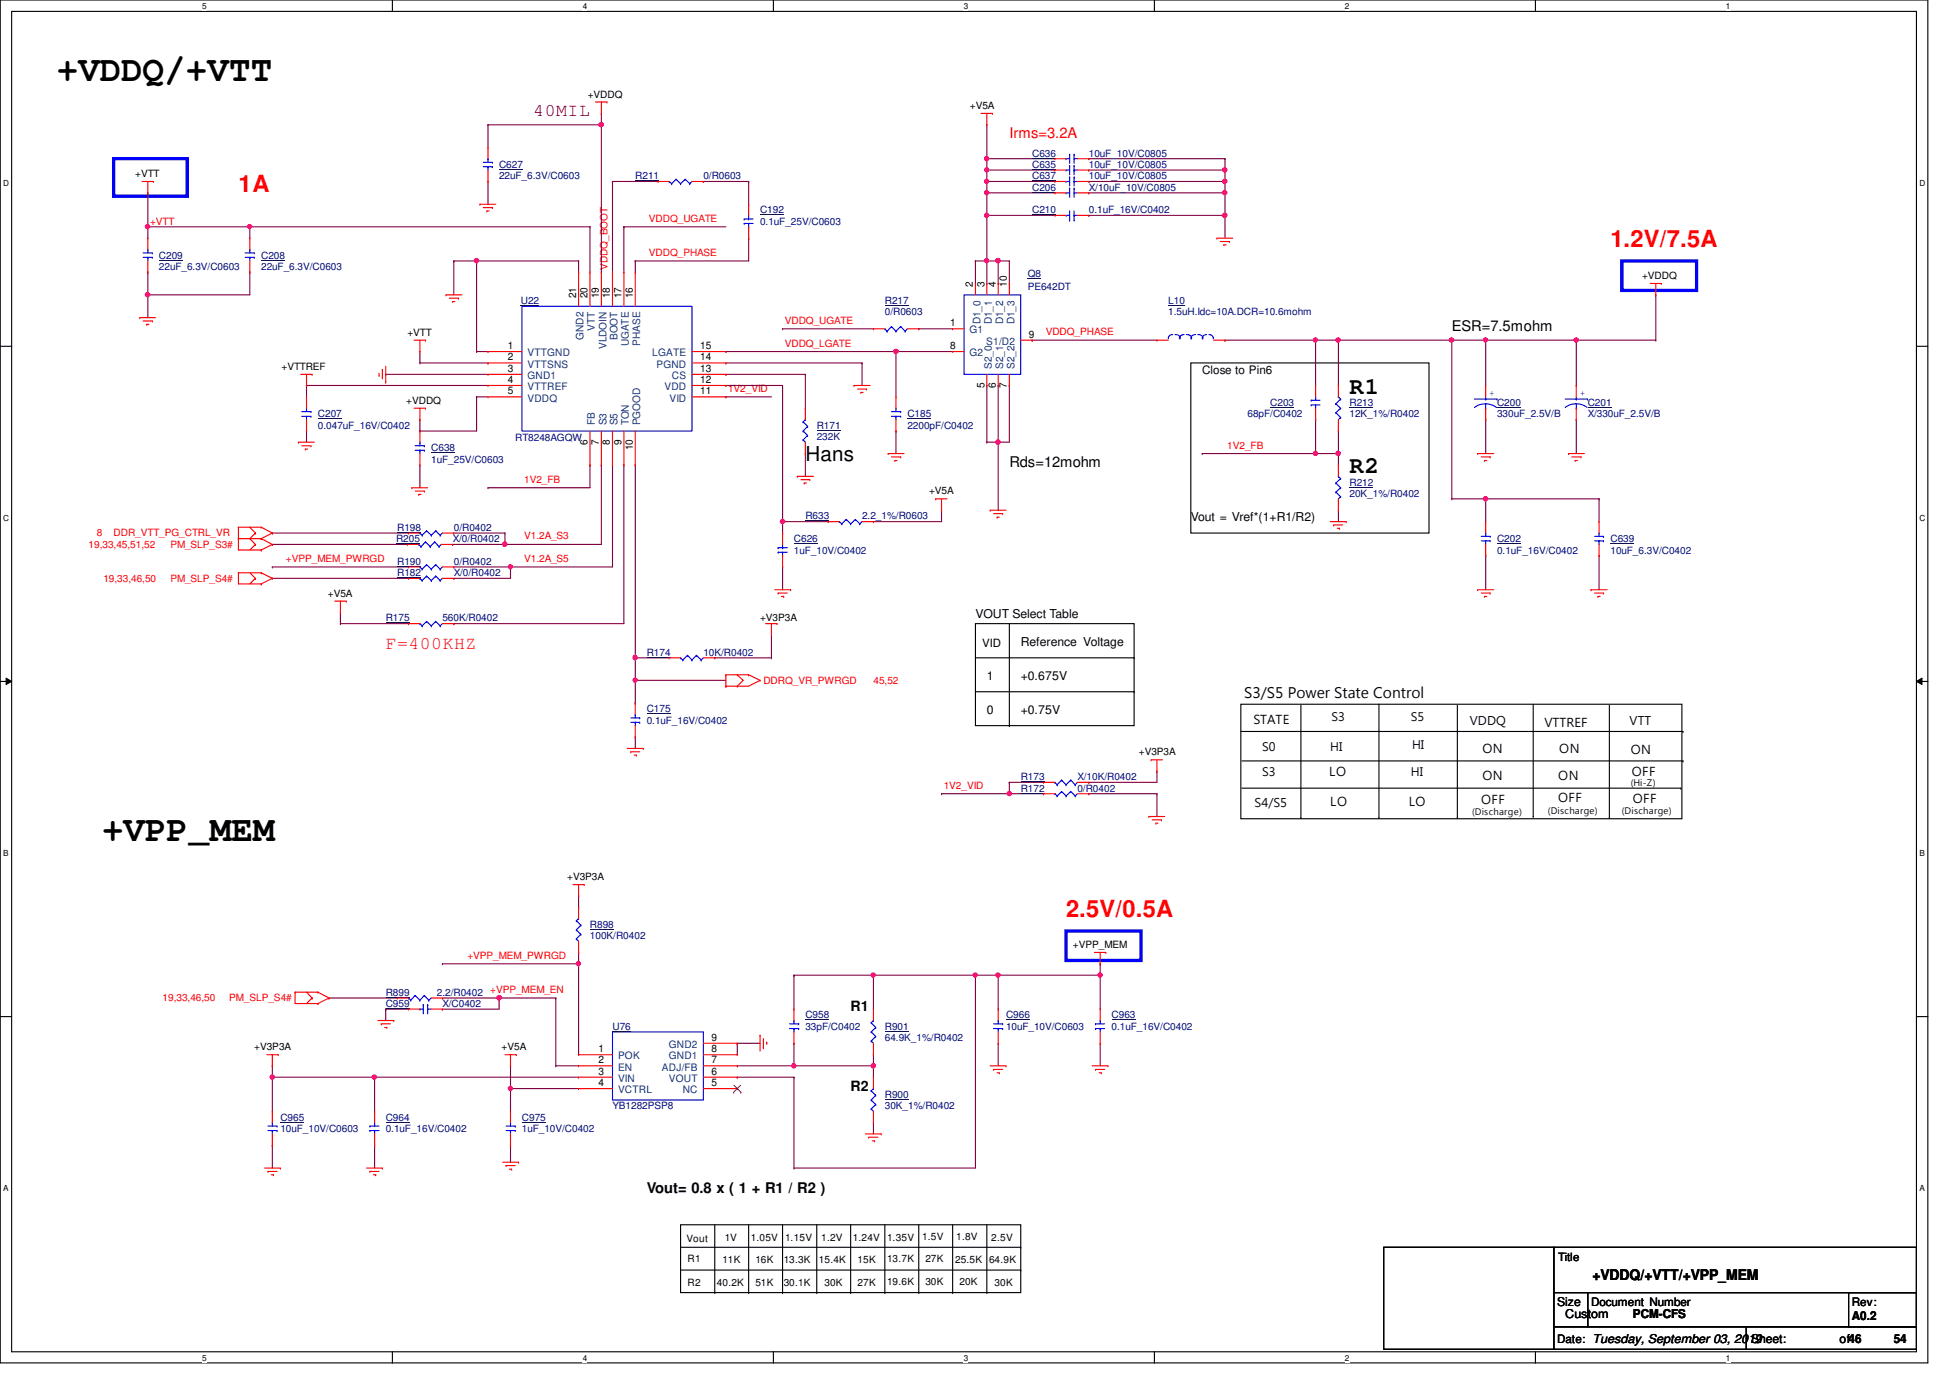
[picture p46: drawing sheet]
<svg xmlns="http://www.w3.org/2000/svg" width="297mm" height="210mm" viewBox="0 0 297 210" stroke-linecap="round" stroke-linejoin="round" font-family="sans-serif">
<defs><g id="words">
<g font-size="5.5">
<text x="8.7" y="12.4">+VDDQ/+VTT</text>
<text x="15.6" y="128.1">+VPP_MEM</text>
</g>
<g font-size="3.6" fill="#f00">
<text x="36.3" y="29.2">1A</text>
<text x="245.3" y="37.7">1.2V/7.5A</text>
<text x="162.4" y="139.7">2.5V/0.5A</text>
</g>
<g font-size="3.6">
<text x="205.6" y="60">R1</text>
<text x="205.6" y="72.1">R2</text>
</g>
<text font-size="3.1" x="122.7" y="70.1">Hans</text>
<text font-size="2.8" fill="#800000" x="81.2" y="17.7">40MIL</text>
<text font-size="2.8" fill="#f00" x="58.8" y="98.9">F=400KHZ</text>
<text font-size="2.2" fill="#f00" x="153.8" y="21">Irms=3.2A</text>
<g font-size="2.2">
<text x="221.1" y="50.4">ESR=7.5mohm</text>
<text x="153.8" y="71.1">Rds=12mohm</text>
<text x="189.5" y="106.3">S3/S5 Power State Control</text>
<text x="129.6" y="154.1">R1</text>
<text x="129.6" y="166.1">R2</text>
<text x="98.5" y="181.7">Vout= 0.8 x ( 1 + R1 / R2 )</text>
<text x="242.6" y="195">+VDDQ/+VTT/+VPP_MEM</text>
</g>
<g font-size="1.9">
<text x="181.4" y="79.4">Vout = Vref*(1+R1/R2)</text>
<text x="148.6" y="94.1">VOUT Select Table</text>
<text x="155.5" y="98.4">Reference Voltage</text>
<text x="150.3" y="103.6">1</text>
<text x="155.5" y="103.6">+0.675V</text>
<text x="150.3" y="108.8">0</text>
<text x="155.5" y="108.8">+0.75V</text>
<text x="190.9" y="110.3">STATE</text>
<text x="235.3" y="110.7">VTTREF</text>
<text x="202.5" y="118.3">LO</text>
<text x="225.8" y="114.6">ON</text>
<text x="225.8" y="118.8">ON</text>
<text x="237.4" y="118.8">ON</text>
<text x="237.5" y="114.6">ON</text>
<text x="248.4" y="114.9">ON</text>
<text x="248.6" y="118.3">OFF</text>
<text x="202.6" y="122.8">LO</text>
<text x="214.6" y="122.8">LO</text>
<text x="225.6" y="122.4">OFF</text>
<text x="237.4" y="122.1">OFF</text>
<text x="248.7" y="122.3">OFF</text>
<text x="237.2" y="199">Size</text>
<text x="238.4" y="200.8">Custom</text>
<text x="248.7" y="200.8">PCM-CFS</text>
<text x="282.1" y="201">A0.2</text>
<text x="266.7" y="204.6">Sheet:</text>
<text x="280.2" y="204.6">of46</text>
<text x="288.5" y="204.6">54</text>
</g>
<g font-size="1.8">
<text x="183.1" y="56.9">Close to Pin6</text>
<text x="202.8" y="109.9">S3</text>
<text x="214.9" y="109.9">S5</text>
<text x="223.9" y="110.5">VDDQ</text>
<text x="248.2" y="110.5">VTT</text>
<text x="192.3" y="114.4">S0</text>
<text x="192.3" y="118.2">S3</text>
<text x="202.6" y="114.4">HI</text>
<text x="214.9" y="118.2">HI</text>
<text x="215.1" y="114">HI</text>
<text x="191.1" y="122.9">S4/S5</text>
<text x="242.4" y="198.9">Document Number</text>
<text x="282.1" y="198.9">Rev:</text>
<text x="237.2" y="204.6">Date: Tuesday, September 03, 2019</text>
</g>
<g font-size="1.7">
<text x="149.6" y="98.5">VID</text>
<text x="237.4" y="192.1">Title</text>
</g>
<g font-size="1.6">
<text x="87.8" y="45.4" transform="rotate(-90 87.8 45.4)">21</text>
<text x="89.5" y="45.4" transform="rotate(-90 89.5 45.4)">20</text>
<text x="91.2" y="45.4" transform="rotate(-90 91.2 45.4)">19</text>
<text x="92.9" y="45.4" transform="rotate(-90 92.9 45.4)">18</text>
<text x="94.7" y="45.4" transform="rotate(-90 94.7 45.4)">17</text>
<text x="96.4" y="45.4" transform="rotate(-90 96.4 45.4)">16</text>
<text x="148.2" y="43.7" transform="rotate(-90 148.2 43.7)">2</text>
<text x="149.9" y="43.7" transform="rotate(-90 149.9 43.7)">3</text>
<text x="151.7" y="43.7" transform="rotate(-90 151.7 43.7)">4</text>
<text x="153.4" y="43.7" transform="rotate(-90 153.4 43.7)">10</text>
<text x="77.4" y="53.2">1</text>
<text x="106.6" y="53.2">15</text>
<text x="144.7" y="49.7">1</text>
<text x="144.7" y="53.2">8</text>
<text x="156.7" y="51.4">9</text>
<text x="77.4" y="54.9">2</text>
<text x="77.4" y="56.6">3</text>
<text x="77.4" y="58.3">4</text>
<text x="106.6" y="58.3">12</text>
<text x="106.6" y="56.6">13</text>
<text x="106.6" y="54.9">14</text>
<text x="149.9" y="59.1" transform="rotate(-90 149.9 59.1)">5</text>
<text x="151.7" y="59.1" transform="rotate(-90 151.7 59.1)">6</text>
<text x="153.4" y="59.1" transform="rotate(-90 153.4 59.1)">7</text>
<text x="77.4" y="60.1">5</text>
<text x="106.6" y="60.1">11</text>
<text x="89.5" y="67.7" transform="rotate(-90 89.5 67.7)">6</text>
<text x="91.2" y="67.7" transform="rotate(-90 91.2 67.7)">7</text>
<text x="92.9" y="67.7" transform="rotate(-90 92.9 67.7)">8</text>
<text x="94.7" y="67.7" transform="rotate(-90 94.7 67.7)">9</text>
<text x="96.4" y="68.6" transform="rotate(-90 96.4 68.6)">10</text>
<text x="91.2" y="160.3">1</text>
<text x="91.2" y="162">2</text>
<text x="108.4" y="158.5">9</text>
<text x="108.4" y="160.3">8</text>
<text x="108.4" y="162">7</text>
<text x="91.2" y="163.7">3</text>
<text x="91.2" y="165.4">4</text>
<text x="108.4" y="163.7">6</text>
<text x="108.4" y="165.4">5</text>
</g>
<g font-size="1.6" fill="#004080">
<text x="88.9" y="51.7" transform="rotate(-90 88.9 51.7)">GND2</text>
<text x="90.6" y="50.4" transform="rotate(-90 90.6 50.4)">VTT</text>
<text x="92.4" y="53.2" transform="rotate(-90 92.4 53.2)">VLDOIN</text>
<text x="94.1" y="51.8" transform="rotate(-90 94.1 51.8)">BOOT</text>
<text x="95.8" y="52.7" transform="rotate(-90 95.8 52.7)">UGATE</text>
<text x="97.5" y="52.7" transform="rotate(-90 97.5 52.7)">PHASE</text>
<text x="147.7" y="50.8">G1</text>
<text x="149.3" y="49.4" transform="rotate(-90 149.3 49.4)">D1_0</text>
<text x="150.2" y="52.5">S1/D2</text>
<text x="151.1" y="49.4" transform="rotate(-90 151.1 49.4)">D1_1</text>
<text x="152.8" y="49.4" transform="rotate(-90 152.8 49.4)">D1_2</text>
<text x="154.5" y="49.4" transform="rotate(-90 154.5 49.4)">D1_3</text>
<text x="80.3" y="54.3">VTTGND</text>
<text x="80.3" y="56">VTTSNS</text>
<text x="80.3" y="57.7">GND1</text>
<text x="80.3" y="59.4">VTTREF</text>
<text x="99.4" y="54.3">LGATE</text>
<text x="100" y="56">PGND</text>
<text x="101.2" y="59.4">VDD</text>
<text x="102.4" y="57.7">CS</text>
<text x="147.7" y="54.3">G2</text>
<text x="151.1" y="56.2" transform="rotate(-90 151.1 56.2)">S2_0</text>
<text x="152.8" y="56.2" transform="rotate(-90 152.8 56.2)">S2_1</text>
<text x="154.5" y="56.2" transform="rotate(-90 154.5 56.2)">S2_2</text>
<text x="80.3" y="61.2">VDDQ</text>
<text x="90.6" y="64.8" transform="rotate(-90 90.6 64.8)">FB</text>
<text x="92.4" y="64.8" transform="rotate(-90 92.4 64.8)">S3</text>
<text x="94.1" y="64.8" transform="rotate(-90 94.1 64.8)">S5</text>
<text x="95.8" y="64.8" transform="rotate(-90 95.8 64.8)">TON</text>
<text x="97.5" y="64.8" transform="rotate(-90 97.5 64.8)">PGOOD</text>
<text x="102" y="61.2">VID</text>
<text x="94.1" y="161.4">POK</text>
<text x="101.9" y="159.6">GND2</text>
<text x="101.9" y="161.4">GND1</text>
<text x="94.1" y="163.1">EN</text>
<text x="94.1" y="164.8">VIN</text>
<text x="94.1" y="166.5">VCTRL</text>
<text x="100.8" y="163.1">ADJ/FB</text>
<text x="101.9" y="164.8">VOUT</text>
<text x="104" y="166.5">NC</text>
</g>
<g font-size="1.5">
<text x="89.5" y="14.9">+VDDQ</text>
<text x="147.7" y="16.6">+V5A</text>
<text x="20.6" y="27">+VTT</text>
<text x="250.1" y="42.5">+VDDQ</text>
<text x="62.1" y="51.1">+VTT</text>
<text x="42.9" y="56.3">+VTTREF</text>
<text x="61.9" y="61.5">+VDDQ</text>
<text x="141.5" y="75.3">+V5A</text>
<text x="50" y="90.9">+V5A</text>
<text x="115.8" y="94.7">+V3P3A</text>
<text x="173.5" y="115.1">+V3P3A</text>
<text x="86.4" y="134.1">+V3P3A</text>
<text x="163.4" y="144.4">+VPP_MEM</text>
<text x="38.7" y="160">+V3P3A</text>
<text x="76.4" y="160">+V5A</text>
<text x="104.6" y="189.1">Vout</text>
<text x="110.4" y="189">1V</text>
<text x="114.4" y="189">1.05V</text>
<text x="119.6" y="189">1.15V</text>
<text x="125.1" y="189">1.2V</text>
<text x="129.9" y="189">1.24V</text>
<text x="135.1" y="189">1.35V</text>
<text x="140.5" y="188.8">1.5V</text>
<text x="145.7" y="188.8">1.8V</text>
<text x="151" y="189">2.5V</text>
<text x="104.7" y="192.3">R1</text>
<text x="104.7" y="195.9">R2</text>
<text x="109.2" y="195.9">40.2K</text>
<text x="110.1" y="192.4">11K</text>
<text x="115.1" y="192.4">16K</text>
<text x="115.1" y="195.9">51K</text>
<text x="119.4" y="192.4">13.3K</text>
<text x="119.4" y="195.9">30.1K</text>
<text x="124.8" y="192.4">15.4K</text>
<text x="125.6" y="195.9">30K</text>
<text x="130.6" y="192.4">15K</text>
<text x="130.6" y="195.9">27K</text>
<text x="135.1" y="192.3">13.7K</text>
<text x="135.1" y="195.7">19.6K</text>
<text x="141" y="192.3">27K</text>
<text x="141" y="195.7">30K</text>
<text x="145.5" y="192.4">25.5K</text>
<text x="146.2" y="195.7">20K</text>
<text x="150.7" y="192.4">64.9K</text>
<text x="151.5" y="195.9">30K</text>
</g>
<g font-size="1.5" fill="#000080">
<text x="157.2" y="23.9">C636</text>
<text x="165.9" y="23.9">10uF_10V/C0805</text>
<text x="76" y="25.6">C627</text>
<text x="76" y="27.3">22uF_6.3V/C0603</text>
<text x="96.8" y="27.3">R211</text>
<text x="107.1" y="27.3">0/R0603</text>
<text x="157.2" y="25.6">C635</text>
<text x="157.2" y="29">C206</text>
<text x="157.2" y="27.3">C637</text>
<text x="165.9" y="25.6">10uF_10V/C0805</text>
<text x="165.9" y="29">X/10uF_10V/C0805</text>
<text x="165.9" y="27.3">10uF_10V/C0805</text>
<text x="115.8" y="32.5">C192</text>
<text x="115.8" y="34.2">0.1uF_25V/C0603</text>
<text x="157.2" y="32.5">C210</text>
<text x="165.9" y="32.5">0.1uF_16V/C0402</text>
<text x="24.2" y="39.4">C209</text>
<text x="24.2" y="41.1">22uF_6.3V/C0603</text>
<text x="39.8" y="39.4">C208</text>
<text x="39.8" y="41.1">22uF_6.3V/C0603</text>
<text x="79.3" y="46.3">U22</text>
<text x="134.8" y="46.3">R217</text>
<text x="156.5" y="42.2">Q8</text>
<text x="156.5" y="44.2">PE642DT</text>
<text x="178" y="46.3">L10</text>
<text x="134.8" y="48">0/R0603</text>
<text x="178" y="48">1.5uH.Idc=10A.DCR=10.6mohm</text>
<text x="48.4" y="63.6">C207</text>
<text x="48.4" y="65.3">0.047uF_16V/C0402</text>
<text x="124.4" y="65.3">R171</text>
<text x="138.2" y="63.6">C185</text>
<text x="138.2" y="65.3">2200pF/C0402</text>
<text x="190" y="63.6">68pF/C0402</text>
<text x="193.5" y="61.8">C203</text>
<text x="205.6" y="61.8">R213</text>
<text x="205.6" y="63.6">12K_1%/R0402</text>
<text x="228" y="61.8">C200</text>
<text x="228" y="63.6">330uF_2.5V/B</text>
<text x="241.8" y="61.8">C201</text>
<text x="241.8" y="63.6">X/330uF_2.5V/B</text>
<text x="65.7" y="68.7">C638</text>
<text x="65.7" y="70.5">1uF_25V/C0603</text>
<text x="78.5" y="67.2">RT8248AGQW</text>
<text x="124.4" y="67.1">232K</text>
<text x="205.6" y="74">R212</text>
<text x="205.6" y="75.7">20K_1%/R0402</text>
<text x="60.3" y="82.6">R205</text>
<text x="60.5" y="80.9">R198</text>
<text x="69" y="82.6">X/0/R0402</text>
<text x="69.1" y="80.9">0/R0402</text>
<text x="120.9" y="82.6">C626</text>
<text x="122.7" y="79.1">R633</text>
<text x="131.3" y="79.1">2.2_1%/R0603</text>
<text x="228" y="82.6">C202</text>
<text x="245.3" y="82.6">C639</text>
<text x="60.5" y="87.8">R182</text>
<text x="60.5" y="86">R190</text>
<text x="69.1" y="87.8">X/0/R0402</text>
<text x="69.1" y="86">0/R0402</text>
<text x="120.9" y="84.3">1uF_10V/C0402</text>
<text x="228" y="84.3">0.1uF_16V/C0402</text>
<text x="245.3" y="84.3">10uF_6.3V/C0402</text>
<text x="58.8" y="94.7">R175</text>
<text x="67.4" y="94.7">560K/R0402</text>
<text x="98.5" y="99.9">R174</text>
<text x="107.1" y="99.9">10K/R0402</text>
<text x="98.5" y="108.5">C175</text>
<text x="98.5" y="110.2">0.1uF_16V/C0402</text>
<text x="155.5" y="118.9">R173</text>
<text x="164.1" y="118.9">X/10K/R0402</text>
<text x="155.5" y="120.6">R172</text>
<text x="164.1" y="120.6">0/R0402</text>
<text x="89.9" y="141.3">R898</text>
<text x="89.9" y="143">100K/R0402</text>
<text x="58.8" y="153.4">C959</text>
<text x="58.8" y="151.7">R899</text>
<text x="66.5" y="151.7">2.2/R0402</text>
<text x="67.4" y="153.4">X/C0402</text>
<text x="122.7" y="155.1">C958</text>
<text x="153.2" y="155.1">C966</text>
<text x="169.3" y="155.1">C963</text>
<text x="93.3" y="156.8">U76</text>
<text x="122.7" y="156.8">33pF/C0402</text>
<text x="134.8" y="156.8">R901</text>
<text x="134.8" y="158.6">64.9K_1%/R0402</text>
<text x="153.2" y="156.8">10uF_10V/C0603</text>
<text x="169.3" y="156.8">0.1uF_16V/C0402</text>
<text x="134.8" y="167.2">R900</text>
<text x="42.7" y="170.7">C965</text>
<text x="42.7" y="172.4">10uF_10V/C0603</text>
<text x="58.8" y="170.7">C964</text>
<text x="58.8" y="172.4">0.1uF_16V/C0402</text>
<text x="79.5" y="170.7">C975</text>
<text x="79.5" y="172.4">1uF_10V/C0402</text>
<text x="93.3" y="169">YB1282PSP8</text>
<text x="134.8" y="169">30K_1%/R0402</text>
</g>
<g font-size="1.5" fill="#f00">
<text x="22.9" y="34.2">+VTT</text>
<text x="98.8" y="33.8">VDDQ_UGATE</text>
<text x="92.5" y="41.1" transform="rotate(-90 92.5 41.1)">VDDQ_BOOT</text>
<text x="98.8" y="39">VDDQ_PHASE</text>
<text x="119.5" y="49.3">VDDQ_UGATE</text>
<text x="119.5" y="52.8">VDDQ_LGATE</text>
<text x="159.3" y="51.1">VDDQ_PHASE</text>
<text x="110.9" y="59.7">1V2_VID</text>
<text x="186.9" y="68.3">1V2_FB</text>
<text x="79.8" y="73.5">1V2_FB</text>
<text x="13.5" y="83.4">19,33,45,51,52</text>
<text x="14.7" y="81.7">8</text>
<text x="17.3" y="81.7">DDR_VTT_PG_CTRL_VR</text>
<text x="25.9" y="83.4">PM_SLP_S3#</text>
<text x="79.8" y="82.2">V1.2A_S3</text>
<text x="15.7" y="88.6">19,33,46,50</text>
<text x="25.9" y="88.6">PM_SLP_S4#</text>
<text x="43.6" y="85.6">+VPP_MEM_PWRGD</text>
<text x="79.8" y="85.6">V1.2A_S5</text>
<text x="116.3" y="104.2">DDRQ_VR_PWRGD</text>
<text x="133.1" y="104.2">45,52</text>
<text x="143.8" y="120.1">1V2_VID</text>
<text x="71.2" y="146">+VPP_MEM_PWRGD</text>
<text x="24.8" y="152.5">19,33,46,50</text>
<text x="34.9" y="152.5">PM_SLP_S4#</text>
<text x="74.7" y="151.3">+VPP_MEM_EN</text>
</g>
<g font-size="1.4" fill="#00f">
<text x="226.8" y="60.3">+</text>
<text x="240.7" y="60.3">+</text>
</g>
<g font-size="1.4">
<text x="248.4" y="119.7">(Hi-Z)</text>
<text x="224.2" y="124.2">(Discharge)</text>
<text x="235.8" y="124">(Discharge)</text>
<text x="247.1" y="124">(Discharge)</text>
</g>
<g font-size="1.3">
<text x="30.8" y="1.4">5</text>
<text x="88.8" y="1.4">4</text>
<text x="146.8" y="1.4">3</text>
<text x="204.8" y="1.4">2</text>
<text x="262.9" y="1.4">1</text>
<text x=".5" y="28.4">D</text>
<text x="292.4" y="28.4">D</text>
<text x=".5" y="79.4">C</text>
<text x="292.4" y="79.4">C</text>
<text x=".5" y="130.4">B</text>
<text x="292.4" y="130.4">B</text>
<text x=".5" y="181.5">A</text>
<text x="292.4" y="181.5">A</text>
<text x="30.8" y="207.3">5</text>
<text x="88.8" y="207.3">4</text>
<text x="146.8" y="207.3">3</text>
<text x="204.8" y="207.3">2</text>
<text x="262.9" y="207.3">1</text>
</g>
</g></defs>
<path d="M0 0h293.7v207.6h-293.7zM1.8 1.7h290.1v204.2h-290.1z" fill="none" stroke="#000" stroke-width=".17"/>
<g fill="#fff">
<path d="M30.8 .2h.7v1.4h-.7z"/>
<path d="M30.8 206.1h.7v1.4h-.7z"/>
</g>
<path d="M59.8 0v1.7M59.8 205.9v1.7" fill="none" stroke="#000" stroke-width=".17"/>
<g fill="#fff">
<path d="M88.8 .2h.6v1.4h-.6z"/>
<path d="M88.8 206.1h.6v1.4h-.6z"/>
</g>
<path d="M117.8 0v1.7M117.8 205.9v1.7" fill="none" stroke="#000" stroke-width=".17"/>
<g fill="#fff">
<path d="M146.8 .2h.7v1.4h-.7z"/>
<path d="M146.8 206.1h.7v1.4h-.7z"/>
</g>
<path d="M175.8 0v1.7M175.8 205.9v1.7" fill="none" stroke="#000" stroke-width=".17"/>
<g fill="#fff">
<path d="M204.8 .2h.7v1.4h-.7z"/>
<path d="M204.8 206.1h.7v1.4h-.7z"/>
</g>
<path d="M233.9 0v1.7M233.9 205.9v1.7" fill="none" stroke="#000" stroke-width=".17"/>
<g fill="#fff">
<path d="M262.9 .2h.7v1.4h-.7z"/>
<path d="M262.9 206.1h.7v1.4h-.7z"/>
<path d="M.5 27.2h.9v1.4h-.9z"/>
<path d="M292.4 27.2h.9v1.4h-.9z"/>
<path d="M.5 78.2h.9v1.4h-.9z"/>
<path d="M292.4 78.2h.9v1.4h-.9z"/>
</g>
<path d="M0 52.7h1.8M291.9 52.7h1.8" fill="none" stroke="#000" stroke-width=".17"/>
<g fill="#fff">
<path d="M.5 129.3h.8v1.4h-.8z"/>
<path d="M292.4 129.3h.8v1.4h-.8z"/>
</g>
<path d="M0 103.8h1.8M291.9 103.8h1.8" fill="none" stroke="#000" stroke-width=".17"/>
<path d="M.9 103.3l.9 .5-.9 .5zM291.9 103.8l.9-.5v1z" fill="#000"/>
<path d="M.9 103.3l.9 .5-.9 .5zM291.9 103.8l.9-.5v1z" fill="none" stroke="#000" stroke-width=".15"/>
<g fill="#fff">
<path d="M.5 180.3h.8v1.4h-.8z"/>
<path d="M292.4 180.3h.8v1.4h-.8z"/>
</g>
<g fill="none" stroke="#000" stroke-width=".17">
<path d="M181.4 55.3h36.3v25.9h-36.3zM148.6 95h24.2v15.5h-24.2zM153.8 95v15.5M148.6 100.2h24.2M148.6 105.4h24.2M153.8 110.5h.1M172.8 100.2h.1M172.8 105.4h.1M189 107.3h67.2v17.4h-67.2zM189 111.4h67.4M189.2 115.9h67.2M198.2 107.4v17.1"/>
<path d="M210.1 107.3v17.2M222 107.4v17.1M233.5 107.3v17.1M245.1 107.4v17.1M256.4 111.4h.1M256.4 115.9h.1M189.2 120.1h66.8M198.2 124.5h.1M210.1 124.5h.1M222 124.5h.1M233.5 124.4h.1M245.1 124.5h.1"/>
<path d="M256 120.1h.1M0 154.9h1.8M291.9 154.9h1.8M103.7 186.6h51.8v10.3h-51.8zM103.7 190h51.8M103.7 193.5h51.8M108.9 196.9h.1M108.9 186.6v10.3M114 196.9h.1M114 186.6v10.3M119.2 196.9h.1M119.2 186.6v10.3"/>
<path d="M124.4 196.9h.1M124.4 186.6v10.3M129.6 196.9h.1M129.6 186.6v10.3M134.8 196.9h.1M134.8 186.6v10.3M140 196.9h.1M140 186.6v10.3M145.1 196.9h.1M145.1 186.6v10.3M150.3 196.9h.1M150.3 186.6v10.3"/>
<path d="M155.5 190h.1M155.5 193.5h.1"/>
</g>
<path d="M17.3 24.2h11.2v5.7h-11.2zM247.1 39.8h11.3v4.4h-11.3zM162.4 141.8h11.4v4.5h-11.4z" fill="none" stroke="#00f" stroke-width=".51"/>
<path d="M112.3 158.9h.1M112.3 158.9v1.8M112.3 158.9h3.5M120.9 148.5h.1M120.9 148.5h27.7M133.1 148.5h.1M77.8 165.8h.1M77.8 165.8h10.3M112.3 162.3h.1M112.3 162.3h8.6M133.1 162.3h.1M133.1 162.3v1.8" fill="none" stroke="#800040" stroke-width=".17"/>
<circle cx="148.6" cy="148.5" r=".32" fill="#f0f"/>
<circle cx="148.6" cy="148.5" r=".32" fill="none" stroke="#f0f" stroke-width=".17"/>
<circle cx="133" cy="148.5" r=".32" fill="#f0f"/>
<circle cx="133" cy="148.5" r=".32" fill="none" stroke="#f0f" stroke-width=".17"/>
<path d="M152.1 148.5h.1M152.1 148.5v5.2M152.1 148.5h15.5" fill="none" stroke="#800040" stroke-width=".17"/>
<circle cx="167.6" cy="148.5" r=".32" fill="#f0f"/>
<circle cx="167.6" cy="148.5" r=".32" fill="none" stroke="#f0f" stroke-width=".17"/>
<circle cx="152" cy="148.5" r=".33" fill="#f0f"/>
<circle cx="152" cy="148.5" r=".33" fill="none" stroke="#f0f" stroke-width=".17"/>
<g fill="none" stroke="#800040" stroke-width=".17">
<path d="M50.1 152h.1M50.1 152h10.4M58.8 153.7h.1M58.8 153.7h3.4M58.8 153.7v1.7M88.1 146.8h.1M88.1 146.8v13.9M148.6 148.5h.1M148.6 148.5v29.4h-27.7M148.6 148.5h3.5M167.6 148.5h.1M167.6 158.9h.1"/>
<path d="M167.6 148.5v5.2M167.6 158.9v3.4M112.3 164.1h.1M112.3 164.1h8.6M120.9 177.9h.1M120.9 164.1h.1M120.9 164.1v13.8"/>
</g>
<circle cx="88.1" cy="146.8" r=".32" fill="#f0f"/>
<circle cx="88.1" cy="146.8" r=".32" fill="none" stroke="#f0f" stroke-width=".17"/>
<path d="M84.7 152h.1M84.7 152v10.3M167.6 146.8h.1M167.6 146.8v1.7M41.5 162.3h.1M41.5 162.3v1.8M77.8 162.3h.1M77.8 162.3v3.5M84.7 162.3h.1M84.7 162.3h3.4" fill="none" stroke="#800040" stroke-width=".17"/>
<circle cx="77.7" cy="165.8" r=".32" fill="#f0f"/>
<circle cx="77.7" cy="165.8" r=".32" fill="none" stroke="#f0f" stroke-width=".17"/>
<g fill="none" stroke="#800040" stroke-width=".17">
<path d="M88.1 136.4h.1M88.1 136.4v1.8M120.9 148.5h.1M120.9 158.9h.1M120.9 148.5v5.2M120.9 158.9v3.4M133.1 148.5h.1M133.1 148.5v5.2M152.1 158.9h.1M152.1 158.9v3.4M41.5 174.5h.1M41.5 174.5v3.4"/>
<path d="M77.8 174.5h.1M77.8 174.5v2.5M120.9 162.3h.1M133.1 171h.1M133.1 160.7h.1M133.1 160.7v1.6h-12.2M133.1 171v1.7"/>
</g>
<circle cx="133" cy="162.3" r=".33" fill="#f0f"/>
<circle cx="133" cy="162.3" r=".33" fill="none" stroke="#f0f" stroke-width=".17"/>
<circle cx="120.9" cy="162.3" r=".33" fill="#f0f"/>
<circle cx="120.9" cy="162.3" r=".33" fill="none" stroke="#f0f" stroke-width=".17"/>
<path d="M57.1 164.1h.1M57.1 164.1h31M77.8 165.8h.1M77.8 165.8v3.5" fill="none" stroke="#800040" stroke-width=".17"/>
<circle cx="57" cy="164.1" r=".33" fill="#f0f"/>
<circle cx="57" cy="164.1" r=".33" fill="none" stroke="#f0f" stroke-width=".17"/>
<path d="M67.4 153.7h.1M67.4 146.8h.1M67.4 152h.1M67.4 152h17.3M76 152h.1M76 152v1.7h-8.6M88.1 145.1h.1M88.1 145.1v1.7h-20.7M57.1 174.5h.1M57.1 174.5v3.4" fill="none" stroke="#800040" stroke-width=".17"/>
<circle cx="76" cy="152" r=".34" fill="#f0f"/>
<circle cx="76" cy="152" r=".34" fill="none" stroke="#f0f" stroke-width=".17"/>
<path d="M41.5 164.1h.1M41.5 164.1h15.6" fill="none" stroke="#800040" stroke-width=".17"/>
<circle cx="41.5" cy="164.1" r=".33" fill="#f0f"/>
<circle cx="41.5" cy="164.1" r=".33" fill="none" stroke="#f0f" stroke-width=".17"/>
<g fill="none" stroke="#800040" stroke-width=".17">
<path d="M150.3 19h.1M150.3 19v6.9M69.1 39.8h.1M69.1 39.8h3.5M150.3 24.2h.1M150.3 24.2h10.4M58.8 57h.1M58.8 57h15.5M136.5 53.6h.1M136.5 53.6h8.6M140 50.1h.1M140 50.1h5.1"/>
<path d="M51.9 95h10.3M62.2 95h.1M117.5 96.7v3.5M108.9 100.2h.1M108.9 100.2h8.6M117.5 100.2h.1M41.5 164.1h.1M41.5 164.1v5.2M57.1 164.1h.1M57.1 164.1v5.2"/>
</g>
<circle cx="150.3" cy="24.2" r=".33" fill="#f0f"/>
<circle cx="150.3" cy="24.2" r=".33" fill="none" stroke="#f0f" stroke-width=".17"/>
<path d="M74.3 19h.1M74.3 19h17.3M186.6 51.8h.1M186.6 51.8h13.8M203.9 51.8h.1M203.9 51.8h17.2M252.2 44.9h.1M252.2 44.9v6.9M133.1 79.5h.1M133.1 79.5h10.3" fill="none" stroke="#800040" stroke-width=".17"/>
<circle cx="91.6" cy="19" r=".33" fill="#f0f"/>
<circle cx="91.6" cy="19" r=".33" fill="none" stroke="#f0f" stroke-width=".17"/>
<path d="M38.1 34.5h.1M38.1 34.5h51.8" fill="none" stroke="#800040" stroke-width=".17"/>
<circle cx="38" cy="34.5" r=".32" fill="#f0f"/>
<circle cx="38" cy="34.5" r=".32" fill="none" stroke="#f0f" stroke-width=".17"/>
<path d="M22.5 34.5h.1M22.5 34.5h15.6M38.1 34.5h.1M38.1 34.5v1.8M89.9 34.5h.1M89.9 34.5v6.9" fill="none" stroke="#800040" stroke-width=".17"/>
<circle cx="22.5" cy="34.5" r=".33" fill="#f0f"/>
<circle cx="22.5" cy="34.5" r=".33" fill="none" stroke="#f0f" stroke-width=".17"/>
<path d="M22.5 34.5h.1M22.5 34.5v1.8M119.2 50.1h.1M119.2 50.1h13.9M131.3 55.3h.1M131.3 55.3v3.4M96.8 70.8h.1M96.8 70.8v29.4M122.7 69.1h.1M122.7 69.1v3.5M152.1 67.4h.1M152.1 67.4v10.3" fill="none" stroke="#800040" stroke-width=".17"/>
<circle cx="96.7" cy="100.2" r=".33" fill="#f0f"/>
<circle cx="96.7" cy="100.2" r=".33" fill="none" stroke="#f0f" stroke-width=".17"/>
<g fill="none" stroke="#800040" stroke-width=".17">
<path d="M72.6 39.8h.1M72.6 39.8h15.5M88.1 39.8h.1M88.1 39.8v1.6M110.6 55.3h.1M110.6 55.3h20.7M150.3 58.7h.1M150.3 58.7v8.7M153.8 58.7h.1M153.8 58.7v8.7h-3.5M150.3 67.4h.1M152.1 67.4h.1"/>
<path d="M96.8 100.2h.1M96.8 100.2h5.1"/>
</g>
<circle cx="72.6" cy="39.7" r=".33" fill="#f0f"/>
<circle cx="72.6" cy="39.7" r=".33" fill="none" stroke="#f0f" stroke-width=".17"/>
<path d="M69.1 39.8h.1M69.1 39.8v5.1M22.5 44.9h.1M22.5 41.4h.1M22.5 41.4v3.5M38.1 41.4h.1M38.1 41.4v3.5h-15.6" fill="none" stroke="#800040" stroke-width=".17"/>
<circle cx="22.5" cy="44.9" r=".33" fill="#f0f"/>
<circle cx="22.5" cy="44.9" r=".33" fill="none" stroke="#f0f" stroke-width=".17"/>
<path d="M152.1 58.7h.1M152.1 58.7v8.7M226.3 84.6h.1M226.3 84.6v5.2" fill="none" stroke="#800040" stroke-width=".17"/>
<circle cx="152" cy="67.3" r=".34" fill="#f0f"/>
<circle cx="152" cy="67.3" r=".34" fill="none" stroke="#f0f" stroke-width=".17"/>
<g fill="none" stroke="#800040" stroke-width=".17">
<path d="M72.6 39.8h.1M72.6 39.8v13.8M93.3 27.6h.1M93.3 27.6h6.9M93.3 27.6v13.8M107.1 27.6h.1M107.1 27.6h6.9M114 36.3h.1M114 36.3v3.5M22.5 44.9h.1M22.5 44.9v3.5M72.6 53.6h.1"/>
<path d="M72.6 53.6h1.7M110.6 57h.1M110.6 53.6h.1M110.6 53.6h25.9M110.6 57h12.1M122.7 57h.1M122.7 57v5.2M46.7 65.7h.1M46.7 65.7v1.7"/>
</g>
<circle cx="136.5" cy="53.5" r=".33" fill="#f0f"/>
<circle cx="136.5" cy="53.5" r=".33" fill="none" stroke="#f0f" stroke-width=".17"/>
<g fill="none" stroke="#800040" stroke-width=".17">
<path d="M95 34.5h.1M95 34.5v6.9M95 34.5h15.6M96.8 39.8h.1M96.8 39.8h17.2M96.8 39.8v1.6M110.6 58.7h.1M110.6 58.7h8.6v20.8M157.2 51.8h.1M157.2 51.8h19M74.3 74.3h.1M74.3 74.3h15.6"/>
<path d="M95 70.8h.1M95 70.8v24.2h-25.9M110.6 60.5h.1M110.6 60.5h6.9M119.2 79.5h.1M69.1 95h.1"/>
</g>
<circle cx="119.2" cy="79.4" r=".33" fill="#f0f"/>
<circle cx="119.2" cy="79.4" r=".33" fill="none" stroke="#f0f" stroke-width=".17"/>
<g fill="none" stroke="#800040" stroke-width=".17">
<path d="M148.6 39.8h.1M148.6 39.8h3.5M148.6 39.8v3.4M150.3 39.8h.1M150.3 39.8v3.4M153.8 39.8h.1M153.8 39.8v3.4M46.7 58.7h.1M46.7 58.7h27.6M46.7 58.7v1.8M136.5 53.6h.1M136.5 53.6v6.9"/>
<path d="M226.3 51.8h.1M226.3 51.8v6.9M91.6 70.8h.1M91.6 70.8v12.1M93.3 70.8h.1M93.3 70.8v15.6M119.2 79.5h.1M119.2 79.5v1.7M119.2 79.5h6.9M136.5 65.7h.1M136.5 65.7v3.4M226.3 63.9h.1"/>
<path d="M226.3 63.9v5.2M119.2 81.2h.1"/>
</g>
<circle cx="150.3" cy="39.7" r=".33" fill="#f0f"/>
<circle cx="150.3" cy="39.7" r=".33" fill="none" stroke="#f0f" stroke-width=".17"/>
<path d="M91.6 19h.1M91.6 19v22.4M74.3 27.6h.1M74.3 27.6v3.5M152.1 39.8h.1M152.1 39.8h1.7M152.1 39.8v3.4" fill="none" stroke="#800040" stroke-width=".17"/>
<circle cx="152" cy="39.7" r=".34" fill="#f0f"/>
<circle cx="152" cy="39.7" r=".34" fill="none" stroke="#f0f" stroke-width=".17"/>
<path d="M74.3 19h.1M74.3 19v3.5M240.1 51.8h12.1M252.2 51.8h.1M64 65.7h.1M64 70.8h.1M64 65.7h8.6M64 70.8v3.5M41.5 82.9h.1M41.5 82.9h20.6M69 82.9h.1M69 82.9h7.9" fill="none" stroke="#800040" stroke-width=".17"/>
<circle cx="76.9" cy="82.9" r=".33" fill="#f0f"/>
<circle cx="76.9" cy="82.9" r=".33" fill="none" stroke="#f0f" stroke-width=".17"/>
<g fill="none" stroke="#800040" stroke-width=".17">
<path d="M41.5 81.2h.1M41.5 88.1h.1M41.5 86.4h.1M41.5 81.2h20.7M41.5 88.1h20.7M41.5 86.4h20.7M69.1 81.2h.1M69.1 88.1h.1M69.1 86.4h.1M69.1 81.2h7.8M69.1 88.1h8.7M69.1 86.4h8.7"/>
<path d="M76.9 81.2h.1M76.9 82.9h.1M76.9 81.2v1.7M76.9 82.9h14.7"/>
</g>
<circle cx="77.7" cy="86.3" r=".32" fill="#f0f"/>
<circle cx="77.7" cy="86.3" r=".32" fill="none" stroke="#f0f" stroke-width=".17"/>
<path d="M22.5 29.4h.1M22.5 29.4v5.1M77.8 86.4h.1M77.8 86.4v1.7M77.8 86.4h15.5M96.8 103.6h.1M96.8 107.1h.1M96.8 100.2v6.9M96.8 103.6h13.8" fill="none" stroke="#800040" stroke-width=".17"/>
<circle cx="96.7" cy="103.6" r=".32" fill="#f0f"/>
<circle cx="96.7" cy="103.6" r=".32" fill="none" stroke="#f0f" stroke-width=".17"/>
<path d="M226.3 51.8h.1M226.3 51.8h13.8M240.1 51.8h.1M240.1 51.8v6.9M89.9 70.8h.1M89.9 70.8v3.5M240.1 63.9h.1M240.1 63.9v5.2M96.8 112.3h.1M96.8 112.3v1.7" fill="none" stroke="#800040" stroke-width=".17"/>
<circle cx="240.1" cy="51.8" r=".33" fill="#f0f"/>
<circle cx="240.1" cy="51.8" r=".33" fill="none" stroke="#f0f" stroke-width=".17"/>
<path d="M114 27.6h.1M114 27.6v3.5M200.4 51.8h.1M200.4 51.8v6.9" fill="none" stroke="#800040" stroke-width=".17"/>
<circle cx="200.4" cy="51.8" r=".32" fill="#f0f"/>
<circle cx="200.4" cy="51.8" r=".32" fill="none" stroke="#f0f" stroke-width=".17"/>
<path d="M203.9 51.8h.1M203.9 51.8v6.9" fill="none" stroke="#800040" stroke-width=".17"/>
<circle cx="203.8" cy="51.8" r=".33" fill="#f0f"/>
<circle cx="203.8" cy="51.8" r=".33" fill="none" stroke="#f0f" stroke-width=".17"/>
<path d="M200.4 63.9h.1M200.4 69.1h.1M200.4 63.9v5.2M200.4 69.1h3.5M203.9 77.7h.1M203.9 77.7v1.8" fill="none" stroke="#800040" stroke-width=".17"/>
<circle cx="203.8" cy="69.1" r=".33" fill="#f0f"/>
<circle cx="203.8" cy="69.1" r=".33" fill="none" stroke="#f0f" stroke-width=".17"/>
<path d="M200.4 51.8h.1M200.4 51.8h3.5M183.1 69.1h.1M183.1 69.1h17.3M203.9 65.7h.1M203.9 69.1h.1M203.9 65.7v5.1" fill="none" stroke="#800040" stroke-width=".17"/>
<circle cx="200.4" cy="69.1" r=".32" fill="#f0f"/>
<circle cx="200.4" cy="69.1" r=".32" fill="none" stroke="#f0f" stroke-width=".17"/>
<path d="M91.6 17.3h.1M91.6 17.3v1.7M150.3 25.9h.1M150.3 25.9h10.4M150.3 25.9v1.7M64 63.9h.1M64 63.9v1.8M72.6 60.5h.1M72.6 60.5v5.2M72.6 60.5h1.7" fill="none" stroke="#800040" stroke-width=".17"/>
<circle cx="150.3" cy="27.6" r=".32" fill="#f0f"/>
<circle cx="150.3" cy="27.6" r=".32" fill="none" stroke="#f0f" stroke-width=".17"/>
<circle cx="150.3" cy="25.9" r=".32" fill="#f0f"/>
<circle cx="150.3" cy="25.9" r=".32" fill="none" stroke="#f0f" stroke-width=".17"/>
<path d="M150.3 27.6h.1M150.3 29.4h.1M150.3 27.6h10.4M150.3 27.6v1.8M150.3 29.4h10.4" fill="none" stroke="#800040" stroke-width=".17"/>
<circle cx="150.3" cy="29.4" r=".32" fill="#f0f"/>
<circle cx="150.3" cy="29.4" r=".32" fill="none" stroke="#f0f" stroke-width=".17"/>
<path d="M150.3 29.4h.1M150.3 29.4v3.4M165.9 24.2h.1M165.9 29.4h.1M165.9 24.2h20.7M165.9 29.4h20.7M186.6 24.2h.1M186.6 24.2v1.7" fill="none" stroke="#800040" stroke-width=".17"/>
<circle cx="186.6" cy="29.4" r=".33" fill="#f0f"/>
<circle cx="186.6" cy="29.4" r=".33" fill="none" stroke="#f0f" stroke-width=".17"/>
<path d="M165.9 27.6h.1M165.9 25.9h.1M165.9 27.6h20.7M165.9 25.9h20.7M186.6 27.6h.1M186.6 27.6v1.8" fill="none" stroke="#800040" stroke-width=".17"/>
<circle cx="186.6" cy="25.9" r=".33" fill="#f0f"/>
<circle cx="186.6" cy="25.9" r=".33" fill="none" stroke="#f0f" stroke-width=".17"/>
<path d="M186.6 25.9h.1M186.6 25.9v1.7" fill="none" stroke="#800040" stroke-width=".17"/>
<circle cx="186.6" cy="27.6" r=".33" fill="#f0f"/>
<circle cx="186.6" cy="27.6" r=".33" fill="none" stroke="#f0f" stroke-width=".17"/>
<path d="M150.3 32.8h.1M150.3 32.8h10.4" fill="none" stroke="#800040" stroke-width=".17"/>
<circle cx="150.3" cy="32.8" r=".33" fill="#f0f"/>
<circle cx="150.3" cy="32.8" r=".33" fill="none" stroke="#f0f" stroke-width=".17"/>
<path d="M150.3 32.8h.1M150.3 32.8v7M165.9 32.8h.1M165.9 32.8h20.7" fill="none" stroke="#800040" stroke-width=".17"/>
<circle cx="186.6" cy="32.8" r=".34" fill="#f0f"/>
<circle cx="186.6" cy="32.8" r=".34" fill="none" stroke="#f0f" stroke-width=".17"/>
<path d="M186.6 32.8h.1M186.6 29.4v6.9M64 55.3h.1M64 53.6v1.7M64 55.3h10.3M74.3 55.3h.1M51.9 95h.1M51.9 93.3v1.7M143.4 120.9h.1M143.4 120.9h10.4" fill="none" stroke="#800040" stroke-width=".17"/>
<circle cx="153.8" cy="120.9" r=".33" fill="#f0f"/>
<circle cx="153.8" cy="120.9" r=".33" fill="none" stroke="#f0f" stroke-width=".17"/>
<g fill="none" stroke="#800040" stroke-width=".17">
<path d="M221.1 51.8h.1M221.1 51.8v24.2M221.1 51.8h5.2M143.4 77.7h.1M143.4 77.7v1.8M119.2 86.4h.1M119.2 86.4v3.4M243.6 84.6h.1M243.6 84.6v5.2M153.8 119.2h.1M153.8 119.2h5.2M153.8 119.2v1.7h5.2"/>
<path d="M165.9 119.2h.1M176.2 117.5h.1M176.2 117.5v1.7h-10.3M159 120.9h.1M165.9 120.9h.1M165.9 120.9h10.3M176.2 120.9h.1M176.2 120.9v3.5"/>
</g>
<circle cx="226.3" cy="51.8" r=".32" fill="#f0f"/>
<circle cx="226.3" cy="51.8" r=".32" fill="none" stroke="#f0f" stroke-width=".17"/>
<circle cx="221.1" cy="51.8" r=".33" fill="#f0f"/>
<circle cx="221.1" cy="51.8" r=".33" fill="none" stroke="#f0f" stroke-width=".17"/>
<path d="M221.1 76h.1M221.1 76h5.2" fill="none" stroke="#800040" stroke-width=".17"/>
<circle cx="226.3" cy="76" r=".33" fill="#f0f"/>
<circle cx="226.3" cy="76" r=".33" fill="none" stroke="#f0f" stroke-width=".17"/>
<path d="M226.3 76h.1M226.3 76v3.5M226.3 76h17.3M243.6 76h.1M243.6 76v3.5" fill="none" stroke="#800040" stroke-width=".17"/>
<g fill="none" stroke="#f00" stroke-width=".17">
<path d="M90.7 15.5h1.8M91.6 17.3h.1M91.6 15.5v1.8M92.5 15.5h.1M149.4 17.3h1.8M150.3 19h.1M150.3 17.3v1.7M151.2 17.3h.1M21.6 27.6h1.8M22.5 29.4h.1M22.5 36.3h.1M22.5 27.6v1.8"/>
<path d="M22.5 36.3v1.7M22.5 39.8v1.6M23.4 27.6h.1M38.1 36.3h.1M38.1 36.3v1.7M38.1 39.8v1.6M73.1 31.1h.1M73.1 31.1h2.4M73.6 31.6h1.4M74.2 32.1h.1M74.2 32.1h.3M74.3 27.6h.1"/>
<path d="M74.3 22.5h.1M74.3 22.5v1.7M74.3 25.9v1.7M75 31.6h.1M100.2 27.6h.1M100.2 27.6h1.7M105.4 27.6h1.7M107.1 27.6h.1M114 31.1h.1M114 36.3h.1M114 31.1v1.7M114 34.5v1.8"/>
<path d="M160.7 25.9h.1M160.7 32.8h.1M160.7 24.2h.1M160.7 29.4h.1M160.7 27.6h.1M160.7 27.6h1.7M160.7 25.9h1.7M160.7 32.8h1.7M160.7 24.2h1.7M160.7 29.4h1.7M164.1 27.6h1.8M164.1 25.9h1.8"/>
<path d="M164.1 32.8h1.8M164.1 24.2h1.8M164.1 29.4h1.8M165.9 25.9h.1M165.9 32.8h.1M165.9 24.2h.1M165.9 29.4h.1M165.9 27.6h.1M185.4 36.3h.1M185.4 36.3h2.4M185.9 36.8h1.4M186.4 37.3h.1"/>
<path d="M186.4 37.3h.4M187.3 36.8h.1M21.3 48.4h.1M21.3 48.4h2.4M21.8 48.9h1.4M22.3 49.4h.1M22.3 49.4h.4M22.5 41.4h.1M23.2 48.9h.1M38.1 41.4h.1M45.8 57h1.7M46.7 58.7h.1"/>
<path d="M46.7 57v1.7M47.5 57h.1M57.7 57.2h.1M57.7 56.9v.3M58.2 56.3h.1M58.2 56.3v1.4M58.8 58.2h.1M58.8 55.8v2.4M63.1 51.8h1.7M64 53.6h.1M64 51.8v1.8M64.8 51.8h.1"/>
<path d="M67.9 44.9h.1M67.9 44.9h2.5M68.4 45.4h1.4M69 45.9h.1M69 45.9h.3M69.8 45.4h.1M74.3 53.6h.1M74.3 55.3h.1M74.3 57h.1M74.3 58.7h.1M74.3 58.7h5.2M74.3 57h5.2"/>
<path d="M74.3 53.6h5.2M74.3 55.3h5.2M88.1 41.4h.1M88.1 41.4v5.3M89.9 41.4h.1M89.9 41.4v5.3M91.6 41.4h.1M91.6 41.4v5.3M93.3 41.4h.1M93.3 41.4v5.3M95 41.4h.1M95 41.4v5.3"/>
<path d="M96.8 41.4h.1M96.8 41.4v5.3M105.4 58.7h5.2M105.4 57h5.2M105.4 53.6h5.2M105.4 55.3h5.2M110.6 58.7h.1M110.6 57h.1M110.6 55.3h.1M110.6 53.6h.1M130.1 58.7h.1M130.1 58.7h2.4"/>
<path d="M130.6 59.3h1.4M131.1 59.8h.1M131.1 59.8h.4M132 59.3h.1M133.1 50.1h.1M133.1 50.1h1.7M138.2 50.1h1.8M140 50.1h.1M145.1 50.1h.1M145.1 53.6h.1M145.1 50.1h1.8M145.1 53.6h1.8"/>
<path d="M148.6 43.2h.1M148.6 43.2v1.7M150.3 43.2h.1M150.3 58.7h.1M150.3 43.2v1.7M150.3 57v1.7M152.1 43.2h.1M152.1 58.7h.1M152.1 43.2v1.7M152.1 57v1.7M153.8 43.2h.1M153.8 58.7h.1"/>
<path d="M153.8 43.2v1.7M153.8 57v1.7M155.5 51.8h1.7M157.2 51.8h.1M176.2 51.8h.1M176.2 51.8h1.8M184.9 51.8h1.7M186.6 51.8h.1M200.4 58.7h.1M200.4 58.7v1.8M203.9 58.7h.1M203.9 58.7v1.8"/>
<path d="M226.3 58.7h.1M226.3 58.7v1.8M240.1 58.7h.1M240.1 58.7v1.8M251.4 43.2h1.7M252.2 44.9h.1M252.2 43.2v1.7M253.1 43.2h.1M45.5 67.4h.1M45.5 67.4h2.4M46 67.9h1.4M46.5 68.4h.1"/>
<path d="M46.5 68.4h.4M46.7 65.7h.1M46.7 60.5h.1M46.7 60.5v1.7M46.7 63.9v1.8M47.4 67.9h.1M62.7 74.3h.1M62.7 74.3h2.4M63.1 62.2h1.7M63.2 74.8h1.4M63.8 75.3h.1M63.8 75.3h.3"/>
<path d="M64 63.9h.1M64 70.8h.1M64 65.7h.1M64 62.2v1.7M64 65.7v1.7M64 69.1v1.7M64.6 74.8h.1M64.8 62.2h.1M74.3 60.5h.1M74.3 60.5h5.2M89.9 70.8h.1M89.9 65.7v5.1"/>
<path d="M91.6 70.8h.1M91.6 65.7v5.1M93.3 70.8h.1M93.3 65.7v5.1M95 70.8h.1M95 65.7v5.1M96.8 70.8h.1M96.8 65.7v5.1M105.4 60.5h5.2M110.6 60.5h.1M121.5 72.6h.1M121.5 72.6h2.4"/>
<path d="M122 73.1h1.4M122.5 73.6h.1M122.5 73.6h.3M122.7 69.1h.1M122.7 62.2h.1M122.7 62.2v1.7M122.7 67.4v1.7M123.4 73.1h.1M126.1 79.5h.1M126.1 79.5h1.7M131.3 79.5h1.8M133.1 79.5h.1"/>
<path d="M135.3 69.1h.1M135.3 69.1h2.4M135.8 69.6h1.4M136.3 70.1h.1M136.3 70.1h.3M136.5 65.7h.1M136.5 60.5h.1M136.5 60.5v1.7M136.5 63.9v1.8M137.2 69.6h.1M142.5 76h.1M142.5 76h1.8"/>
<path d="M143.4 77.7h.1M143.4 76v1.7M150.8 77.7h.1M150.8 77.7h2.4M151.3 78.2h1.4M151.9 78.8h.1M151.9 78.8h.3M152.7 78.2h.1M200.4 63.9h.1M200.4 62.2v1.7M202.6 79.5h2.5M203.2 80h.1"/>
<path d="M203.2 80h1.4M203.9 77.7h.1M203.9 70.8h.1M203.9 65.7h.1M203.9 63.9v1.8M203.9 70.8v1.8M203.9 76v1.7M205.1 79.5h.1M225.1 69.1h.1M225.1 69.1h2.4M225.6 69.6h1.4M226.1 70.1h.1"/>
<path d="M226.1 70.1h.4M226.3 63.9h.1M226.3 79.5h.1M226.3 62.2v1.7M226.3 79.5v1.7M227 69.6h.1M238.9 69.1h.1M238.9 69.1h2.4M239.4 69.6h1.4M239.9 70.1h.1M239.9 70.1h.4M240.1 63.9h.1"/>
<path d="M240.1 62.2v1.7M240.8 69.6h.1M243.6 79.5h.1M243.6 79.5v1.7M36.3 87.2h.1M36.3 80.3h.1M36.3 82h.1M36.3 87.2v1.7h3.5M36.3 87.2h3.5M36.3 80.3v3.5h3.5M36.3 82h3.5M36.3 80.3h3.5"/>
<path d="M38.1 87.2l.8 .9M38.1 80.3l.8 .9M38.9 88.1h.1M38.9 81.2h.1M38.9 82.9h.1M38.9 88.1l-.8 .8M38.9 81.2l-.8 .8 .8 .9M38.9 82.9l-.8 .9M39.8 88.9h.1M39.8 87.2h.1M39.8 82h.1M39.8 80.3h.1"/>
<path d="M39.8 83.8h.1M39.8 87.2l1.7 .9M39.8 80.3l1.7 .9M39.8 82l1.7 .9M41.5 88.1h.1M41.5 81.2h.1M41.5 82.9h.1M41.5 88.1l-1.7 .8M41.5 81.2l-1.7 .8M41.5 82.9l-1.7 .9M51 91.6h1.7M51.9 93.3h.1"/>
<path d="M51.9 91.6v1.7M52.7 91.6h.1M62.1 82.9h.1M62.1 82.9h1.7M62.2 95h.1M62.2 81.2h.1M62.2 88.1h.1M62.2 86.4h.1M62.2 95h1.8M62.2 81.2h1.8M62.2 88.1h1.8M62.2 86.4h1.8"/>
<path d="M67.2 82.9h1.8M67.4 95h1.7M67.4 81.2h1.7M67.4 88.1h1.7M67.4 86.4h1.7M69 82.9h.1M69.1 95h.1M69.1 81.2h.1M69.1 88.1h.1M69.1 86.4h.1M116.6 95h1.8M117.5 96.7h.1"/>
<path d="M117.5 95v1.7M118 89.8h2.4M118.4 95h.1M118.5 90.3h.1M118.5 90.3h1.4M119 90.8h.4M119.2 81.2h.1M119.2 86.4h.1M119.2 81.2v1.7M119.2 84.6v1.8M119.4 90.8h.1M120.4 89.8h.1"/>
<path d="M203.7 80.5h.3M204 80.5h.1M225.1 89.8h.1M225.1 89.8h2.4M225.6 90.3h1.4M226.1 90.8h.1M226.1 90.8h.4M226.3 84.6h.1M226.3 82.9v1.7M227 90.3h.1M242.4 89.8h.1M242.4 89.8h2.4"/>
<path d="M242.9 90.3h1.4M243.4 90.8h.1M243.4 90.8h.4M243.6 84.6h.1M243.6 82.9v1.7M244.3 90.3h.1M95.5 114h2.5M96.1 114.5h.1M96.1 114.5h1.3M96.6 115h.3M96.8 112.3h.1M96.8 107.1h.1"/>
<path d="M96.8 107.1v1.7M96.8 110.5v1.8M96.9 115h.1M98 114h.1M101.9 100.2h.1M101.9 100.2h1.8M107.1 100.2h1.8M108.9 100.2h.1M110.6 104.5h.1M110.6 102.8h.1M110.6 102.8h3.4M110.6 102.8v1.7"/>
<path d="M112.3 104.5h.1M112.3 102.8h.1M112.3 102.8l.9 .8-.9 .9M114 102.8h.1M114 102.8l1.8 .8M115.8 103.6h.1M115.8 103.6l-1.8 .9h-3.4M159 119.2h.1M159 119.2h1.7M164.1 119.2h1.8M165.9 119.2h.1M175.3 115.7h.1"/>
<path d="M175.3 115.7h1.8M176.2 117.5h.1M176.2 115.7v1.8M87.3 134.7h1.7M88.1 136.4h.1M88.1 138.2h.1M88.1 134.7v1.7M88.1 138.2v1.7M89 134.7h.1M159 120.9h.1M159 120.9h1.7M164.1 120.9h1.8"/>
<path d="M165.9 120.9h.1M175 124.4h.1M175 124.4h2.4M175.5 124.9h1.4M176.1 125.4h.1M176.1 125.4h.3M176.9 124.9h.1M45 151.1h.1M45 151.1v1.8h3.4M45 151.1h3.4M46.7 151.1l.8 .9M47.5 152h.1"/>
<path d="M47.5 152l-.8 .9M48.4 152.9h.1M48.4 151.1h.1M48.4 151.1l1.7 .9M50.1 152h.1M50.1 152l-1.7 .9M57.6 155.4h2.4M58.1 156h.1M58.1 156h1.4M58.6 156.5h.3M58.9 156.5h.1M60 155.4h.1"/>
<path d="M60.5 152h.1M60.5 152h1.7M62.2 153.7h.1M62.2 153.7h1.8M65.7 153.7h1.7M65.7 152h1.7M67.4 153.7h.1M67.4 152h.1M88.1 145.1h.1M88.1 143.4v1.7M107.1 158.9h5.2M112.3 158.9h.1"/>
<path d="M115.8 157.7h.1M115.8 157.7v2.4M116.3 159.6h.1M116.3 158.2v1.4M116.8 158.7h.1M116.8 158.7v.4M120.9 158.9h.1M120.9 153.7h.1M120.9 153.7v1.7M120.9 157.2v1.7M133.1 153.7h.1M133.1 153.7v1.7"/>
<path d="M133.1 158.9v1.8M152.1 158.9h.1M152.1 153.7h.1M152.1 153.7v1.7M152.1 157.2v1.7M166.7 145.1h1.7M167.6 146.8h.1M167.6 158.9h.1M167.6 153.7h.1M167.6 145.1v1.7M167.6 153.7v1.7M167.6 157.2v1.7"/>
<path d="M168.4 145.1h.1M40.3 177.9h2.4M40.6 160.7h1.8M40.8 178.4h.1M40.8 178.4h1.4M41.3 178.9h.4M41.5 162.3h.1M41.5 174.5h.1M41.5 169.3h.1M41.5 160.7v1.6M41.5 169.3v1.7M41.5 172.7v1.8"/>
<path d="M41.7 178.9h.1M42.4 160.7h.1M42.7 177.9h.1M55.8 177.9h2.4M56.3 178.4h.1M56.3 178.4h1.4M56.9 178.9h.3M57.1 174.5h.1M57.1 169.3h.1M57.1 169.3v1.7M57.1 172.7v1.8M57.2 178.9h.1"/>
<path d="M58.2 177.9h.1M76.6 177h2.4M76.9 160.7h1.8M77.1 177.5h.1M77.1 177.5h1.4M77.6 178.1h.3M77.8 162.3h.1M77.8 174.5h.1M77.8 169.3h.1M77.8 160.7v1.6M77.8 169.3v1.7M77.8 172.7v1.8"/>
<path d="M77.9 178.1h.1M78.7 160.7h.1M79 177h.1M88.1 160.7h.1M88.1 162.3h.1M88.1 164.1h.1M88.1 165.8h.1M88.1 162.3h5.2M88.1 160.7h5.2M88.1 164.1h5.2M88.1 165.8h5.2M107.1 162.3h5.2"/>
<path d="M107.1 160.7h5.2M107.1 164.1h5.2M107.1 165.8h5.2M112.3 160.7h.1M112.3 162.3h.1M112.3 164.1h.1M112.3 165.8h.1M131.8 172.7h2.4M132.3 173.2h.1M132.3 173.2h1.4M132.9 173.8h.3M133.1 160.7h.1"/>
<path d="M133.1 171h.1M133.1 164.1h.1M133.1 164.1v1.7M133.1 169.3v1.7M133.2 173.8h.1M134.2 172.7h.1M150.8 162.3h2.4M151.3 162.9h.1M151.3 162.9h1.4M151.9 163.4h.3M152.2 163.4h.1M153.2 162.3h.1"/>
<path d="M166.4 162.3h2.4M166.9 162.9h.1M166.9 162.9h1.4M167.4 163.4h.4M167.8 163.4h.1M168.8 162.3h.1"/>
</g>
<path d="M210.8 190h25.9v15.5h-25.9zM236.7 196.9h5.1v5.2h-5.1zM236.7 190h55.2v6.9h-55.2zM241.8 196.9h50.1v5.2h-50.1zM281.6 196.9h10.3v5.2h-10.3zM236.7 202.1h29.3v3.4h-29.3zM266 202.1h25.9v3.4h-25.9z" fill="none" stroke="#000" stroke-width=".17"/>
<g fill="none" stroke="#00f" stroke-width=".17">
<path d="M21.8 38.5h1.4M21.8 39.2h1.4M22.5 38h.1M22.5 39.2h.1M22.5 38v.5M22.5 39.2v.6M23.2 38.5h.1M23.2 39.2h.1M37.3 38.5h1.4M37.3 39.2h1.4M38.1 38h.1M38.1 39.2h.1"/>
<path d="M38.1 38v.5M38.1 39.2v.6M38.7 38.5h.1M38.7 39.2h.1M73.6 24.7h1.4M73.6 25.4h1.4M74.3 24.2h.1M74.3 25.4h.1M74.3 24.2v.5M74.3 25.4v.5M75 24.7h.1M75 25.4h.1"/>
<path d="M101.9 27.6h.1M101.9 27.6l.4 .4M102.3 28h.1M103 27.3h.1M103 27.3l-.7 .7M103 27.3l.7 .7M103.7 28h.1M104.4 27.3h.1M104.4 27.3l.7 .7M104.4 27.3l-.7 .7M105.1 28h.1M105.4 27.6l-.3 .4"/>
<path d="M113.4 34h.1M113.4 33.4h.1M113.4 34h1.3M113.4 33.4h1.3M114 34.5h.1M114 33.4h.1M114 32.8v.6M114 34v.5M162.4 25.9h.1M162.4 32.8h.1M162.4 24.2h.1M162.4 29.4h.1"/>
<path d="M162.4 27.6h.1M162.4 25.9h.5M162.4 32.8h.5M162.4 24.2h.5M162.4 29.4h.5M162.4 27.6h.5M162.9 25.2h.1M162.9 33.5h.1M162.9 23.5h.1M162.9 28.7h.1M162.9 27h.1M162.9 23.5v1.4"/>
<path d="M162.9 25.2v1.4M162.9 27v1.3M162.9 28.7v1.4M162.9 32.1v1.4M163.6 25.2h.1M163.6 25.9h.1M163.6 33.5h.1M163.6 32.8h.1M163.6 23.5h.1M163.6 24.2h.1M163.6 28.7h.1M163.6 29.4h.1"/>
<path d="M163.6 27h.1M163.6 27.6h.1M163.6 25.9h.5M163.6 23.5v1.4M163.6 25.2v1.4M163.6 27v1.3M163.6 28.7v1.4M163.6 32.1v1.4M163.6 32.8h.5M163.6 24.2h.5M163.6 29.4h.5M163.6 27.6h.5"/>
<path d="M79.5 46.7h25.9v19h-25.9zM134.8 50.1h.1M134.8 50.1l.3 .4M135.1 50.5h.1M135.8 49.7h.1M135.8 49.7l-.7 .8M135.8 49.7l.7 .8M136.5 50.5h.1M137.2 49.7h.1M137.2 49.7l.7 .8M137.2 49.7l-.7 .8M137.9 50.5h.1"/>
<path d="M138.2 50.1l-.3 .4M146.9 44.9h8.6v12.1h-8.6zM178.6 51a.59 .59 0 0 0-.6 .6M179 51a.6 .6 0 0 1 .7 .6M180.4 51a.63 .63 0 0 0-.7 .6M180.7 51a.6 .6 0 0 1 .8 .6M182.1 51a.63 .63 0 0 0-.7 .6M182.5 51a.61 .61 0 0 1 .7 .6M183.8 51a.59 .59 0 0 0-.7 .6M184.1 51h.1a.53 .53 0 0 1 .6 .6M46 62.7h1.4M46 63.4h1.4"/>
<path d="M46.7 62.2h.1M46.7 63.4h.1M46.7 62.2v.5M46.7 63.4v.5M47.4 62.7h.1M47.4 63.4h.1M63.2 67.9h1.4M63.2 68.6h1.4M64 67.4h.1M64 68.6h.1M64 67.4v.5M64 68.6v.5"/>
<path d="M64.6 67.9h.1M64.6 68.6h.1M122.3 64.3h.1M122.3 67h.1M122.3 65.7h.1M122.3 64.3l.7 .6M122.3 67l.4 .4M122.3 65.7l.7 .6M122.7 63.9h.1M122.7 63.9l-.4 .4M123 66.3h.1M123 64.9h.1"/>
<path d="M123 66.3l-.7 .7M123 64.9l-.7 .8M127.8 79.5h.1M127.8 79.5l.4 .3M128.2 79.8h.1M128.9 79.1h.1M128.9 79.1l-.7 .7M128.9 79.1l.7 .7M129.6 79.8h.1M130.3 79.1h.1M130.3 79.1l.7 .7M130.3 79.1l-.7 .7"/>
<path d="M131 79.8h.1M131.3 79.5l-.3 .3M135.8 62.7h1.4M135.8 63.4h1.4M136.5 62.2h.1M136.5 63.4h.1M136.5 62.2v.5M136.5 63.4v.5M137.2 62.7h.1M137.2 63.4h.1M199.7 61h.1M199.7 61.7h.1"/>
<path d="M199.7 61h1.4M199.7 61.7h1.4M200.4 60.5h.1M200.4 61.7h.1M200.4 60.5v.5M200.4 61.7v.5M203.5 75h.1M203.5 73.6h.1M203.5 62.9h.1M203.5 61.5h.1M203.5 75l.7 .6M203.5 73.6l.7 .7"/>
<path d="M203.5 62.9l.7 .7M203.5 61.5l.7 .7M203.9 72.6h.1M203.9 60.5h.1M203.9 72.6l.3 .3M203.9 60.5l.3 .3M204.2 72.9h.1M204.2 75.6h.1M204.2 74.3h.1M204.2 60.8h.1M204.2 63.6h.1M204.2 62.2h.1"/>
<path d="M204.2 72.9l-.7 .7M204.2 75.6l-.3 .4M204.2 74.3l-.7 .7M204.2 60.8l-.7 .7M204.2 63.6l-.3 .3M204.2 62.2l-.7 .7M224.6 60.8h3.4M226.3 62.2h.1M226.3 60.8h.1M226.3 61.5l-1.1 .2-.6 .4M226.3 61.5l.7 .1 1 .5M226.3 60.5v.3"/>
<path d="M226.3 61.5v.7M228 60.8h.1M238.4 60.8h3.4M240.1 62.2h.1M240.1 60.8h.1M240.1 61.5l-1 .2-.7 .4M240.1 61.5l1.1 .2 .6 .4M240.1 60.5v.3M240.1 61.5v.7M241.8 60.8h.1M63.8 82.9h.1M63.8 82.9l.3 .4"/>
<path d="M64 95h.1M64 81.2h.1M64 88.1h.1M64 86.4h.1M64 95l.3 .3M64 81.2l.3 .3M64 88.1l.3 .3M64 86.4l.3 .3M64.1 83.3h.1M64.3 95.3h.1M64.3 81.5h.1M64.3 88.4h.1"/>
<path d="M64.3 86.7h.1M64.8 82.5h.1M64.8 82.5l-.7 .8M64.8 82.5l.7 .8M65 94.7h.1M65 80.9h.1M65 87.8h.1M65 86h.1M65 94.7l-.7 .6M65 94.7l.7 .6M65 80.9l-.7 .6M65 80.9l.7 .6"/>
<path d="M65 87.8l-.7 .6M65 87.8l.7 .6M65 86l-.7 .7M65 86l.7 .7M65.5 83.3h.1M65.7 95.3h.1M65.7 81.5h.1M65.7 88.4h.1M65.7 86.7h.1M66.2 82.5h.1M66.2 82.5l.7 .8M66.2 82.5l-.7 .8"/>
<path d="M66.4 94.7h.1M66.4 80.9h.1M66.4 87.8h.1M66.4 86h.1M66.4 94.7l.7 .6M66.4 94.7l-.7 .6M66.4 80.9l.7 .6M66.4 80.9l-.7 .6M66.4 87.8l.7 .6M66.4 87.8l-.7 .6M66.4 86l.7 .7M66.4 86l-.7 .7"/>
<path d="M66.9 83.3h.1M67.1 95.3h.1M67.1 81.5h.1M67.1 88.4h.1M67.1 86.7h.1M67.2 82.9l-.3 .4M67.4 95l-.3 .3M67.4 81.2l-.3 .3M67.4 88.1l-.3 .3M67.4 86.4l-.3 .3M104.7 99.8h.1M104.7 99.8l-.7 .7"/>
<path d="M104.7 99.8l.7 .7M106.1 99.8h.1M106.1 99.8l.7 .7M106.1 99.8l-.7 .7M118.5 84.1h.1M118.5 83.4h.1M118.5 84.1h1.4M118.5 83.4h1.4M119.2 84.6h.1M119.2 83.4h.1M119.2 82.9v.5M119.2 84.1v.5"/>
<path d="M225.6 81.7h1.4M225.6 82.4h1.4M226.3 81.2h.1M226.3 82.4h.1M226.3 81.2v.5M226.3 82.4v.5M227 81.7h.1M227 82.4h.1M242.9 81.7h1.4M242.9 82.4h1.4M243.6 81.2h.1M243.6 82.4h.1"/>
<path d="M243.6 81.2v.5M243.6 82.4v.5M244.3 81.7h.1M244.3 82.4h.1M96.1 109.3h1.3M96.1 110h1.3M96.8 108.8h.1M96.8 110h.1M96.8 108.8v.5M96.8 110v.5M97.4 109.3h.1M97.4 110h.1"/>
<path d="M103.7 100.2h.1M103.7 100.2l.3 .3M104 100.5h.1M105.4 100.5h.1M106.8 100.5h.1M107.1 100.2l-.3 .3M160.7 119.2h.1M160.7 119.2l.3 .3M161 119.5h.1M161.7 118.8h.1M161.7 118.8l-.7 .7M161.7 118.8l.7 .7"/>
<path d="M162.4 119.5h.1M163.1 118.8h.1M163.1 118.8l.7 .7M163.1 118.8l-.7 .7M163.8 119.5h.1M164.1 119.2l-.3 .3M88.1 139.9h.1M88.1 139.9l-.3 .4M160.7 120.9h.1M160.7 120.9l.3 .3M161 121.2h.1M161.7 120.6h.1"/>
<path d="M161.7 120.6l-.7 .6M161.7 120.6l.7 .6M162.4 121.2h.1M163.1 120.6h.1M163.1 120.6l.7 .6M163.1 120.6l-.7 .6M163.8 121.2h.1M164.1 120.9l-.3 .3M62.2 152h.1M62.2 152l.4 .4M62.6 152.4h.1M63.2 151.6h.1"/>
<path d="M63.2 151.6l-.6 .8M63.2 151.6l.8 .8M64 153.7h.1M64 152.4h.1M64 153.7h.5M64.5 153h.1M64.5 153v1.4M64.6 151.6h.1M64.6 151.6l.7 .8M64.6 151.6l-.6 .8M65.1 153h.1M65.1 153.7h.1"/>
<path d="M65.1 153.7h.6M65.1 153v1.4M65.3 152.4h.1M65.7 152l-.4 .4M87.8 140.3h.1M87.8 143h.1M87.8 141.6h.1M87.8 140.3l.7 .6M87.8 143l.3 .4M87.8 141.6l.7 .7M88.5 142.3h.1M88.5 140.9h.1"/>
<path d="M88.5 142.3l-.7 .7M88.5 140.9l-.7 .7M93.3 157.2h13.8v10.4h-13.8zM120.3 156h1.4M120.3 156.7h1.4M120.9 155.4h.1M120.9 156.7h.1M120.9 155.4v.6M120.9 156.7v.5M121.7 156h.1M121.7 156.7h.1M132.7 155.8h.1"/>
<path d="M132.7 158.6h.1M132.7 157.2h.1M132.7 155.8l.7 .7M132.7 158.6l.4 .3M132.7 157.2l.7 .7M133.1 155.4h.1M133.1 155.4l-.4 .4M133.4 157.9h.1M133.4 156.5h.1M133.4 157.9l-.7 .7M133.4 156.5l-.7 .7M151.3 156h1.4"/>
<path d="M151.3 156.7h1.4M152.1 155.4h.1M152.1 156.7h.1M152.1 155.4v.6M152.1 156.7v.5M152.7 156h.1M152.7 156.7h.1M166.9 156h.1M166.9 156.7h.1M166.9 156h1.4M166.9 156.7h1.4M167.6 155.4h.1"/>
<path d="M167.6 156.7h.1M167.6 155.4v.6M167.6 156.7v.5M40.8 171.5h1.4M40.8 172.2h1.4M41.5 171h.1M41.5 172.2h.1M41.5 171v.5M41.5 172.2v.5M42.2 171.5h.1M42.2 172.2h.1M56.3 171.5h.1"/>
<path d="M56.3 172.2h.1M56.3 171.5h1.4M56.3 172.2h1.4M57.1 171h.1M57.1 172.2h.1M57.1 171v.5M57.1 172.2v.5M77.1 171.5h1.4M77.1 172.2h1.4M77.8 171h.1M77.8 172.2h.1M77.8 171v.5"/>
<path d="M77.8 172.2v.5M78.5 171.5h.1M78.5 172.2h.1M132.7 166.2h.1M132.7 168.9h.1M132.7 167.6h.1M132.7 166.2l.7 .6M132.7 168.9l.4 .4M132.7 167.6l.7 .6M133.1 165.8h.1M133.1 165.8l-.4 .4M133.4 168.2h.1"/>
<path d="M133.4 166.8h.1M133.4 168.2l-.7 .7M133.4 166.8l-.7 .8"/>
</g>
<g fill="none" stroke="#000080" stroke-width=".15">
<path d="M24.2 39.6h3.7M39.8 39.6h3.6M76 25.8h3.7M96.8 27.5h3.6M115.8 32.7h3.6M157.2 25.8h3.7M157.2 32.7h3.7M157.2 24.1h3.7M157.2 27.5h3.7M157.2 29.3h3.7M79.3 46.5h2.8M134.8 46.5h3.6"/>
<path d="M156.5 42.4h2.1M178 46.5h2.5M48.4 63.8h3.7M65.7 69h3.6M122.7 79.4h3.6M124.4 65.6h3.7M138.2 63.8h3.7M193.5 62.1h3.6M205.6 62.1h3.6M205.6 74.2h3.6M228 62.1h3.7M241.8 62.1h3.7"/>
<path d="M58.8 94.9h3.6M60.3 82.8h3.7M60.5 81.1h3.6M60.5 88h3.6M60.5 86.3h3.6M120.9 82.8h3.7M228 82.8h3.7M245.3 82.8h3.7M98.5 100.1h3.6M98.5 108.7h3.6M155.5 119.1h3.6M155.5 120.8h3.6"/>
<path d="M58.8 153.6h3.6M58.8 151.9h3.6M89.9 141.5h3.6M93.3 157.1h2.8M122.7 155.3h3.6M134.8 157.1h3.6M153.2 155.3h3.7M169.3 155.3h3.7M42.7 170.9h3.7M58.8 170.9h3.6M79.5 170.9h3.6M134.8 167.4h3.6"/>
</g>
<path d="M111.8 166.4h.1M111.8 165.3l1.1 1.1M112.8 165.3l-1 1.1M112.9 166.4h.1" fill="none" stroke="#804000" stroke-width=".15"/>
<circle cx="148.6" cy="148.5" r=".32" fill="#f0f"/>
<circle cx="148.6" cy="148.5" r=".32" fill="none" stroke="#f0f" stroke-width=".17"/>
<circle cx="133" cy="148.5" r=".32" fill="#f0f"/>
<circle cx="133" cy="148.5" r=".32" fill="none" stroke="#f0f" stroke-width=".17"/>
<circle cx="167.6" cy="148.5" r=".32" fill="#f0f"/>
<circle cx="167.6" cy="148.5" r=".32" fill="none" stroke="#f0f" stroke-width=".17"/>
<circle cx="152" cy="148.5" r=".33" fill="#f0f"/>
<circle cx="152" cy="148.5" r=".33" fill="none" stroke="#f0f" stroke-width=".17"/>
<circle cx="88.1" cy="146.8" r=".32" fill="#f0f"/>
<circle cx="88.1" cy="146.8" r=".32" fill="none" stroke="#f0f" stroke-width=".17"/>
<circle cx="77.7" cy="165.8" r=".32" fill="#f0f"/>
<circle cx="77.7" cy="165.8" r=".32" fill="none" stroke="#f0f" stroke-width=".17"/>
<circle cx="133" cy="162.3" r=".33" fill="#f0f"/>
<circle cx="133" cy="162.3" r=".33" fill="none" stroke="#f0f" stroke-width=".17"/>
<circle cx="120.9" cy="162.3" r=".33" fill="#f0f"/>
<circle cx="120.9" cy="162.3" r=".33" fill="none" stroke="#f0f" stroke-width=".17"/>
<circle cx="57" cy="164.1" r=".33" fill="#f0f"/>
<circle cx="57" cy="164.1" r=".33" fill="none" stroke="#f0f" stroke-width=".17"/>
<circle cx="76" cy="152" r=".34" fill="#f0f"/>
<circle cx="76" cy="152" r=".34" fill="none" stroke="#f0f" stroke-width=".17"/>
<circle cx="41.5" cy="164.1" r=".33" fill="#f0f"/>
<circle cx="41.5" cy="164.1" r=".33" fill="none" stroke="#f0f" stroke-width=".17"/>
<circle cx="150.3" cy="24.2" r=".33" fill="#f0f"/>
<circle cx="150.3" cy="24.2" r=".33" fill="none" stroke="#f0f" stroke-width=".17"/>
<circle cx="91.6" cy="19" r=".33" fill="#f0f"/>
<circle cx="91.6" cy="19" r=".33" fill="none" stroke="#f0f" stroke-width=".17"/>
<circle cx="38" cy="34.5" r=".32" fill="#f0f"/>
<circle cx="38" cy="34.5" r=".32" fill="none" stroke="#f0f" stroke-width=".17"/>
<circle cx="22.5" cy="34.5" r=".33" fill="#f0f"/>
<circle cx="22.5" cy="34.5" r=".33" fill="none" stroke="#f0f" stroke-width=".17"/>
<circle cx="96.7" cy="100.2" r=".33" fill="#f0f"/>
<circle cx="96.7" cy="100.2" r=".33" fill="none" stroke="#f0f" stroke-width=".17"/>
<circle cx="72.6" cy="39.7" r=".33" fill="#f0f"/>
<circle cx="72.6" cy="39.7" r=".33" fill="none" stroke="#f0f" stroke-width=".17"/>
<circle cx="22.5" cy="44.9" r=".33" fill="#f0f"/>
<circle cx="22.5" cy="44.9" r=".33" fill="none" stroke="#f0f" stroke-width=".17"/>
<circle cx="152" cy="67.3" r=".34" fill="#f0f"/>
<circle cx="152" cy="67.3" r=".34" fill="none" stroke="#f0f" stroke-width=".17"/>
<circle cx="136.5" cy="53.5" r=".33" fill="#f0f"/>
<circle cx="136.5" cy="53.5" r=".33" fill="none" stroke="#f0f" stroke-width=".17"/>
<circle cx="119.2" cy="79.4" r=".33" fill="#f0f"/>
<circle cx="119.2" cy="79.4" r=".33" fill="none" stroke="#f0f" stroke-width=".17"/>
<circle cx="150.3" cy="39.7" r=".33" fill="#f0f"/>
<circle cx="150.3" cy="39.7" r=".33" fill="none" stroke="#f0f" stroke-width=".17"/>
<circle cx="152" cy="39.7" r=".34" fill="#f0f"/>
<circle cx="152" cy="39.7" r=".34" fill="none" stroke="#f0f" stroke-width=".17"/>
<circle cx="76.9" cy="82.9" r=".33" fill="#f0f"/>
<circle cx="76.9" cy="82.9" r=".33" fill="none" stroke="#f0f" stroke-width=".17"/>
<circle cx="77.7" cy="86.3" r=".32" fill="#f0f"/>
<circle cx="77.7" cy="86.3" r=".32" fill="none" stroke="#f0f" stroke-width=".17"/>
<circle cx="96.7" cy="103.6" r=".32" fill="#f0f"/>
<circle cx="96.7" cy="103.6" r=".32" fill="none" stroke="#f0f" stroke-width=".17"/>
<circle cx="240.1" cy="51.8" r=".33" fill="#f0f"/>
<circle cx="240.1" cy="51.8" r=".33" fill="none" stroke="#f0f" stroke-width=".17"/>
<circle cx="200.4" cy="51.8" r=".32" fill="#f0f"/>
<circle cx="200.4" cy="51.8" r=".32" fill="none" stroke="#f0f" stroke-width=".17"/>
<circle cx="203.8" cy="51.8" r=".33" fill="#f0f"/>
<circle cx="203.8" cy="51.8" r=".33" fill="none" stroke="#f0f" stroke-width=".17"/>
<circle cx="203.8" cy="69.1" r=".33" fill="#f0f"/>
<circle cx="203.8" cy="69.1" r=".33" fill="none" stroke="#f0f" stroke-width=".17"/>
<circle cx="200.4" cy="69.1" r=".32" fill="#f0f"/>
<circle cx="200.4" cy="69.1" r=".32" fill="none" stroke="#f0f" stroke-width=".17"/>
<circle cx="150.3" cy="27.6" r=".32" fill="#f0f"/>
<circle cx="150.3" cy="27.6" r=".32" fill="none" stroke="#f0f" stroke-width=".17"/>
<circle cx="150.3" cy="25.9" r=".32" fill="#f0f"/>
<circle cx="150.3" cy="25.9" r=".32" fill="none" stroke="#f0f" stroke-width=".17"/>
<circle cx="150.3" cy="29.4" r=".32" fill="#f0f"/>
<circle cx="150.3" cy="29.4" r=".32" fill="none" stroke="#f0f" stroke-width=".17"/>
<circle cx="186.6" cy="29.4" r=".33" fill="#f0f"/>
<circle cx="186.6" cy="29.4" r=".33" fill="none" stroke="#f0f" stroke-width=".17"/>
<circle cx="186.6" cy="25.9" r=".33" fill="#f0f"/>
<circle cx="186.6" cy="25.9" r=".33" fill="none" stroke="#f0f" stroke-width=".17"/>
<circle cx="186.6" cy="27.6" r=".33" fill="#f0f"/>
<circle cx="186.6" cy="27.6" r=".33" fill="none" stroke="#f0f" stroke-width=".17"/>
<circle cx="150.3" cy="32.8" r=".33" fill="#f0f"/>
<circle cx="150.3" cy="32.8" r=".33" fill="none" stroke="#f0f" stroke-width=".17"/>
<circle cx="186.6" cy="32.8" r=".34" fill="#f0f"/>
<circle cx="186.6" cy="32.8" r=".34" fill="none" stroke="#f0f" stroke-width=".17"/>
<circle cx="153.8" cy="120.9" r=".33" fill="#f0f"/>
<circle cx="153.8" cy="120.9" r=".33" fill="none" stroke="#f0f" stroke-width=".17"/>
<circle cx="226.3" cy="51.8" r=".32" fill="#f0f"/>
<circle cx="226.3" cy="51.8" r=".32" fill="none" stroke="#f0f" stroke-width=".17"/>
<circle cx="221.1" cy="51.8" r=".33" fill="#f0f"/>
<circle cx="221.1" cy="51.8" r=".33" fill="none" stroke="#f0f" stroke-width=".17"/>
<circle cx="226.3" cy="76" r=".33" fill="#f0f"/>
<circle cx="226.3" cy="76" r=".33" fill="none" stroke="#f0f" stroke-width=".17"/>
<use href="#words"/>
</svg>
